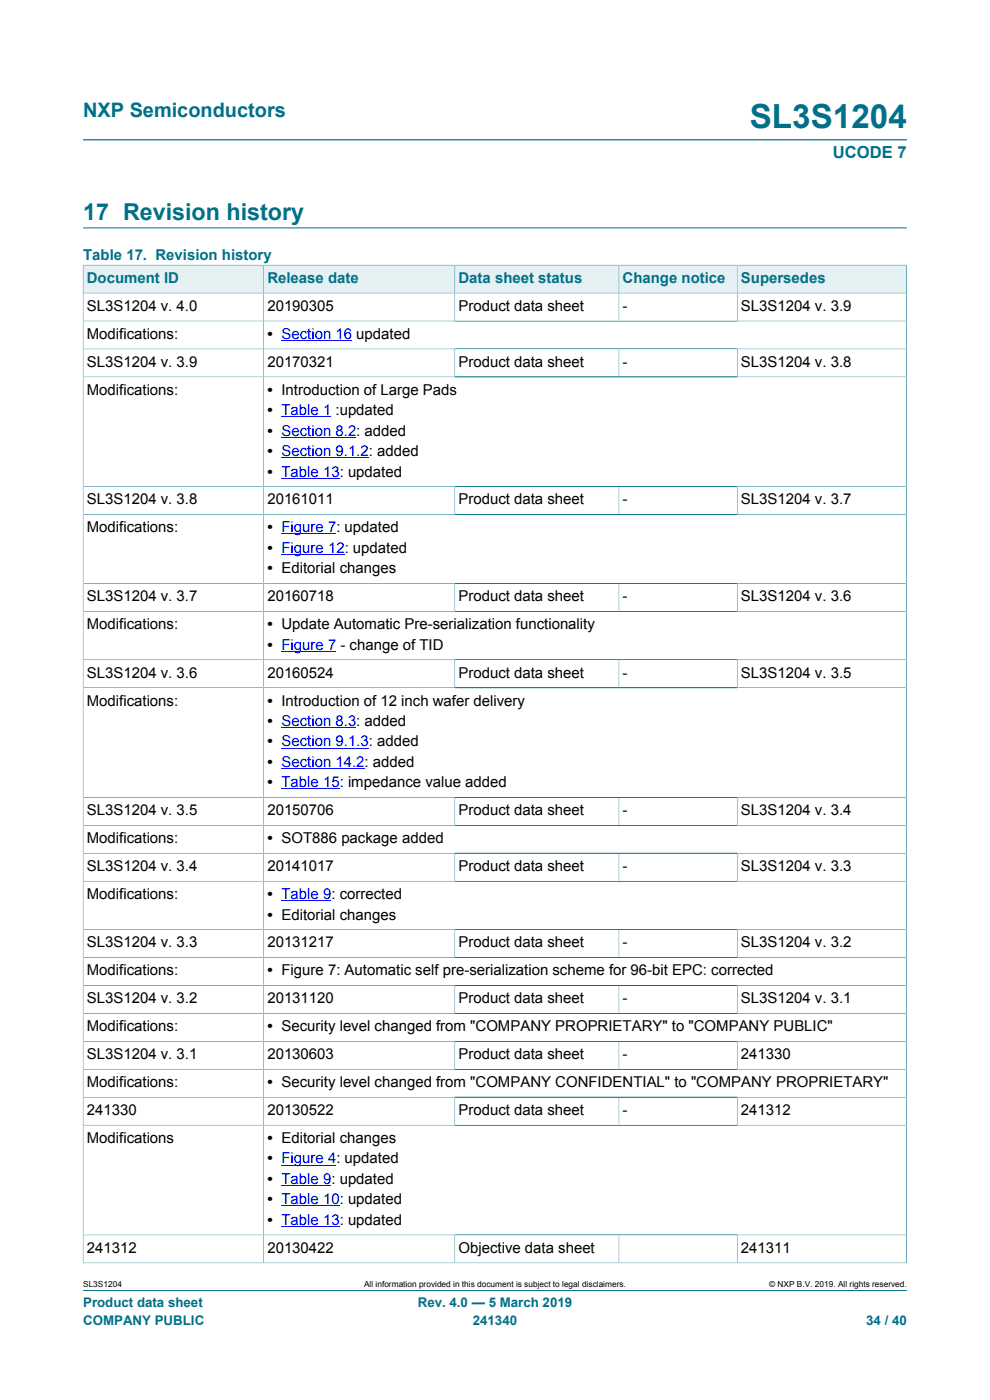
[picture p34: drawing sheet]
<svg xmlns="http://www.w3.org/2000/svg" width="210mm" height="297mm" viewBox="0 0 210 297" stroke-linecap="round" stroke-linejoin="round" font-family="sans-serif">
<defs><g id="words">
<text font-size="7.1" fill="#007088" x="159" y="27.2">SL3S1204</text>
<text font-size="4.9" fill="#007088" x="17.6" y="46.6">17 Revision history</text>
<text font-size="4.2" fill="#007088" x="17.6" y="24.8">NXP Semiconductors</text>
<text font-size="3.5" fill="#007088" x="176.7" y="33.5">UCODE 7</text>
<g font-size="3.2" fill="#007088">
<text x="17.6" y="55.2">Table 17. Revision history</text>
<text x="18.4" y="60">Document ID</text>
<text x="56.7" y="60">Release date</text>
<text x="97.2" y="60">Data sheet status</text>
<text x="132.1" y="60">Change notice</text>
<text x="157.2" y="60">Supersedes</text>
</g>
<g font-size="3.2">
<text x="18.4" y="66">SL3S1204 v. 4.0</text>
<text x="56.7" y="66">20190305</text>
<text x="97.2" y="66">Product data sheet</text>
<text x="132.1" y="66">-</text>
<text x="157.2" y="66">SL3S1204 v. 3.9</text>
<text x="18.4" y="71.9">Modifications:</text>
<text x="56.7" y="71.9">• Section 16 updated</text>
<text x="18.4" y="77.8">SL3S1204 v. 3.9</text>
<text x="56.7" y="77.8">20170321</text>
<text x="97.2" y="77.8">Product data sheet</text>
<text x="132.1" y="77.8">-</text>
<text x="157.2" y="77.8">SL3S1204 v. 3.8</text>
<text x="18.4" y="83.7">Modifications:</text>
<text x="56.7" y="83.7">• Introduction of Large Pads</text>
<text x="56.7" y="88.1">• Table 1 :updated</text>
<text x="56.7" y="92.4">• Section 8.2: added</text>
<text x="56.7" y="96.8">• Section 9.1.2: added</text>
<text x="56.7" y="101.1">• Table 13: updated</text>
<text x="18.4" y="107">SL3S1204 v. 3.8</text>
<text x="56.7" y="107">20161011</text>
<text x="97.2" y="107">Product data sheet</text>
<text x="132.1" y="107">-</text>
<text x="157.2" y="107">SL3S1204 v. 3.7</text>
<text x="18.4" y="112.9">Modifications:</text>
<text x="56.7" y="112.9">• Figure 7: updated</text>
<text x="56.7" y="117.3">• Figure 12: updated</text>
<text x="56.7" y="121.6">• Editorial changes</text>
<text x="18.4" y="127.6">SL3S1204 v. 3.7</text>
<text x="56.7" y="127.6">20160718</text>
<text x="97.2" y="127.6">Product data sheet</text>
<text x="132.1" y="127.6">-</text>
<text x="157.2" y="127.6">SL3S1204 v. 3.6</text>
<text x="18.4" y="133.5">Modifications:</text>
<text x="56.7" y="133.5">• Update Automatic Pre-serialization functionality</text>
<text x="56.7" y="137.8">• Figure 7 - change of TID</text>
<text x="18.4" y="143.7">SL3S1204 v. 3.6</text>
<text x="56.7" y="143.7">20160524</text>
<text x="97.2" y="143.7">Product data sheet</text>
<text x="132.1" y="143.7">-</text>
<text x="157.2" y="143.7">SL3S1204 v. 3.5</text>
<text x="18.4" y="149.7">Modifications:</text>
<text x="56.7" y="149.7">• Introduction of 12 inch wafer delivery</text>
<text x="56.7" y="154">• Section 8.3: added</text>
<text x="56.7" y="158.4">• Section 9.1.3: added</text>
<text x="56.7" y="162.7">• Section 14.2: added</text>
<text x="56.7" y="167">• Table 15: impedance value added</text>
<text x="18.4" y="173">SL3S1204 v. 3.5</text>
<text x="56.7" y="173">20150706</text>
<text x="97.2" y="173">Product data sheet</text>
<text x="132.1" y="173">-</text>
<text x="157.2" y="173">SL3S1204 v. 3.4</text>
<text x="18.4" y="178.9">Modifications:</text>
<text x="56.7" y="178.9">• SOT886 package added</text>
<text x="18.4" y="184.8">SL3S1204 v. 3.4</text>
<text x="56.7" y="184.8">20141017</text>
<text x="97.2" y="184.8">Product data sheet</text>
<text x="132.1" y="184.8">-</text>
<text x="157.2" y="184.8">SL3S1204 v. 3.3</text>
<text x="18.4" y="190.7">Modifications:</text>
<text x="56.7" y="190.7">• Table 9: corrected</text>
<text x="56.7" y="195.1">• Editorial changes</text>
<text x="18.4" y="201">SL3S1204 v. 3.3</text>
<text x="56.7" y="201">20131217</text>
<text x="97.2" y="201">Product data sheet</text>
<text x="132.1" y="201">-</text>
<text x="157.2" y="201">SL3S1204 v. 3.2</text>
<text x="18.4" y="206.9">Modifications:</text>
<text x="56.7" y="206.9">• Figure 7: Automatic self pre-serialization scheme for 96-bit EPC: corrected</text>
<text x="18.4" y="212.9">SL3S1204 v. 3.2</text>
<text x="56.7" y="212.9">20131120</text>
<text x="97.2" y="212.9">Product data sheet</text>
<text x="132.1" y="212.9">-</text>
<text x="157.2" y="212.9">SL3S1204 v. 3.1</text>
<text x="18.4" y="218.8">Modifications:</text>
<text x="56.7" y="218.8">• Security level changed from &quot;COMPANY PROPRIETARY&quot; to &quot;COMPANY PUBLIC&quot;</text>
<text x="18.4" y="224.7">SL3S1204 v. 3.1</text>
<text x="56.7" y="224.7">20130603</text>
<text x="97.2" y="224.7">Product data sheet</text>
<text x="132.1" y="224.7">-</text>
<text x="157.2" y="224.7">241330</text>
<text x="18.4" y="230.6">Modifications:</text>
<text x="56.7" y="230.6">• Security level changed from &quot;COMPANY CONFIDENTIAL&quot; to &quot;COMPANY PROPRIETARY&quot;</text>
<text x="18.4" y="236.6">241330</text>
<text x="56.7" y="236.6">20130522</text>
<text x="97.2" y="236.6">Product data sheet</text>
<text x="132.1" y="236.6">-</text>
<text x="157.2" y="236.6">241312</text>
<text x="18.4" y="242.5">Modifications</text>
<text x="56.7" y="242.5">• Editorial changes</text>
<text x="56.7" y="246.8">• Figure 4: updated</text>
<text x="56.7" y="251.2">• Table 9: updated</text>
<text x="56.7" y="255.5">• Table 10: updated</text>
<text x="56.7" y="259.8">• Table 13: updated</text>
<text x="18.4" y="265.8">241312</text>
<text x="56.7" y="265.8">20130422</text>
<text x="97.2" y="265.8">Objective data sheet</text>
<text x="157.2" y="265.8">241311</text>
</g>
<g font-size="2.8" fill="#007088">
<text x="17.6" y="277.3">Product data sheet</text>
<text x="17.6" y="281">COMPANY PUBLIC</text>
<text x="88.6" y="277.3">Rev. 4.0 — 5 March 2019</text>
<text x="100.3" y="281">241340</text>
<text x="183.7" y="281">34 / 40</text>
</g>
<g font-size="1.8">
<text x="17.6" y="273.1">SL3S1204</text>
<text x="77.2" y="273.1">All information provided in this document is subject to legal disclaimers.</text>
<text x="163.2" y="273.1">© NXP B.V. 2019. All rights reserved.</text>
</g>
</g></defs>
<path d="M17.6 29.7h174.8M17.6 48.3h174.8M17.6 273.8h174.8" fill="none" stroke="#007088" stroke-width=".21"/>
<path d="M17.7 56.3h38.2v5.8h-38.2z" fill="#e6f1f3"/>
<path d="M17.6 56.2v6h38.3v-6h-38.3" fill="none" stroke="#007088" stroke-width=".21"/>
<path d="M56 56.3h40.4v5.8h-40.4z" fill="#e6f1f3"/>
<path d="M55.9 56.2h40.6v6h-40.6z" fill="none" stroke="#007088" stroke-width=".21"/>
<path d="M96.5 56.3h34.7v5.8h-34.7z" fill="#e6f1f3"/>
<path d="M96.5 56.2h34.8v6h-34.8z" fill="none" stroke="#007088" stroke-width=".21"/>
<path d="M131.4 56.3h24.9v5.8h-24.9z" fill="#e6f1f3"/>
<path d="M131.3 56.2h25.1v6h-25.1z" fill="none" stroke="#007088" stroke-width=".21"/>
<path d="M156.5 56.3h35.7v5.8h-35.7z" fill="#e6f1f3"/>
<g fill="none" stroke="#007088" stroke-width=".21">
<path d="M192.3 56.2v211.8M192.3 56.2h-35.9v11.9M17.6 68.1h174.7M17.6 74h174.7M17.6 80h174.7M55.9 62.2v205.7M96.5 62.2v5.9M96.5 74v6M131.3 62.2v5.9M131.3 74v6M156.4 74v6M192.3 62.2h-174.7v205.8"/>
<path d="M17.6 103.2h174.7M17.6 109.2h174.7M96.5 103.2v6M131.3 103.2v6M156.4 103.2v6M17.6 123.8h174.7M17.6 129.7h174.7M17.6 140h174.7M96.5 123.8v5.9M96.5 140v5.9M131.3 123.8v5.9M131.3 140v5.9"/>
<path d="M156.4 123.8v5.9M156.4 140v5.9M17.6 145.9h174.7M17.6 169.2h174.7M17.6 175.1h174.7M96.5 169.2v5.9M131.3 169.2v5.9M156.4 169.2v5.9M17.6 181h174.7M17.6 187h174.7M17.6 197.2h174.7M96.5 181v6"/>
<path d="M96.5 197.2v5.9M131.3 181v6M131.3 197.2v5.9M156.4 181v6M156.4 197.2v5.9M17.6 203.1h174.7M17.6 209.1h174.7M17.6 215h174.7M96.5 209.1v5.9M131.3 209.1v5.9M156.4 209.1v5.9M17.6 220.9h174.7"/>
<path d="M17.6 226.8h174.7M17.6 232.8h174.7M17.6 238.7h174.7M96.5 220.9v5.9M96.5 232.8v5.9M131.3 220.9v5.9M131.3 232.8v5.9M156.4 220.9v5.9M156.4 232.8v5.9M17.6 267.9h174.7M17.6 262h174.7M96.5 262v5.9"/>
<path d="M131.3 262v5.9M156.4 262v5.9"/>
</g>
<g fill="none" stroke="#00f" stroke-width=".21">
<path d="M59.7 72.2h15M59.7 88.4h10.6M59.7 92.8h15.9M59.7 97.1h18.5M59.7 101.4h12.4M59.7 113.3h11.7M59.7 117.6h13.4M59.7 138.2h11.7M59.7 154.3h15.9M59.7 158.7h18.5M59.7 163h17.6M59.7 167.4h12.4"/>
<path d="M59.7 191.1h10.6M59.7 247.2h11.7M59.7 251.5h10.6M59.7 255.8h12.4M59.7 260.2h12.4"/>
</g>
<use href="#words"/>
</svg>
